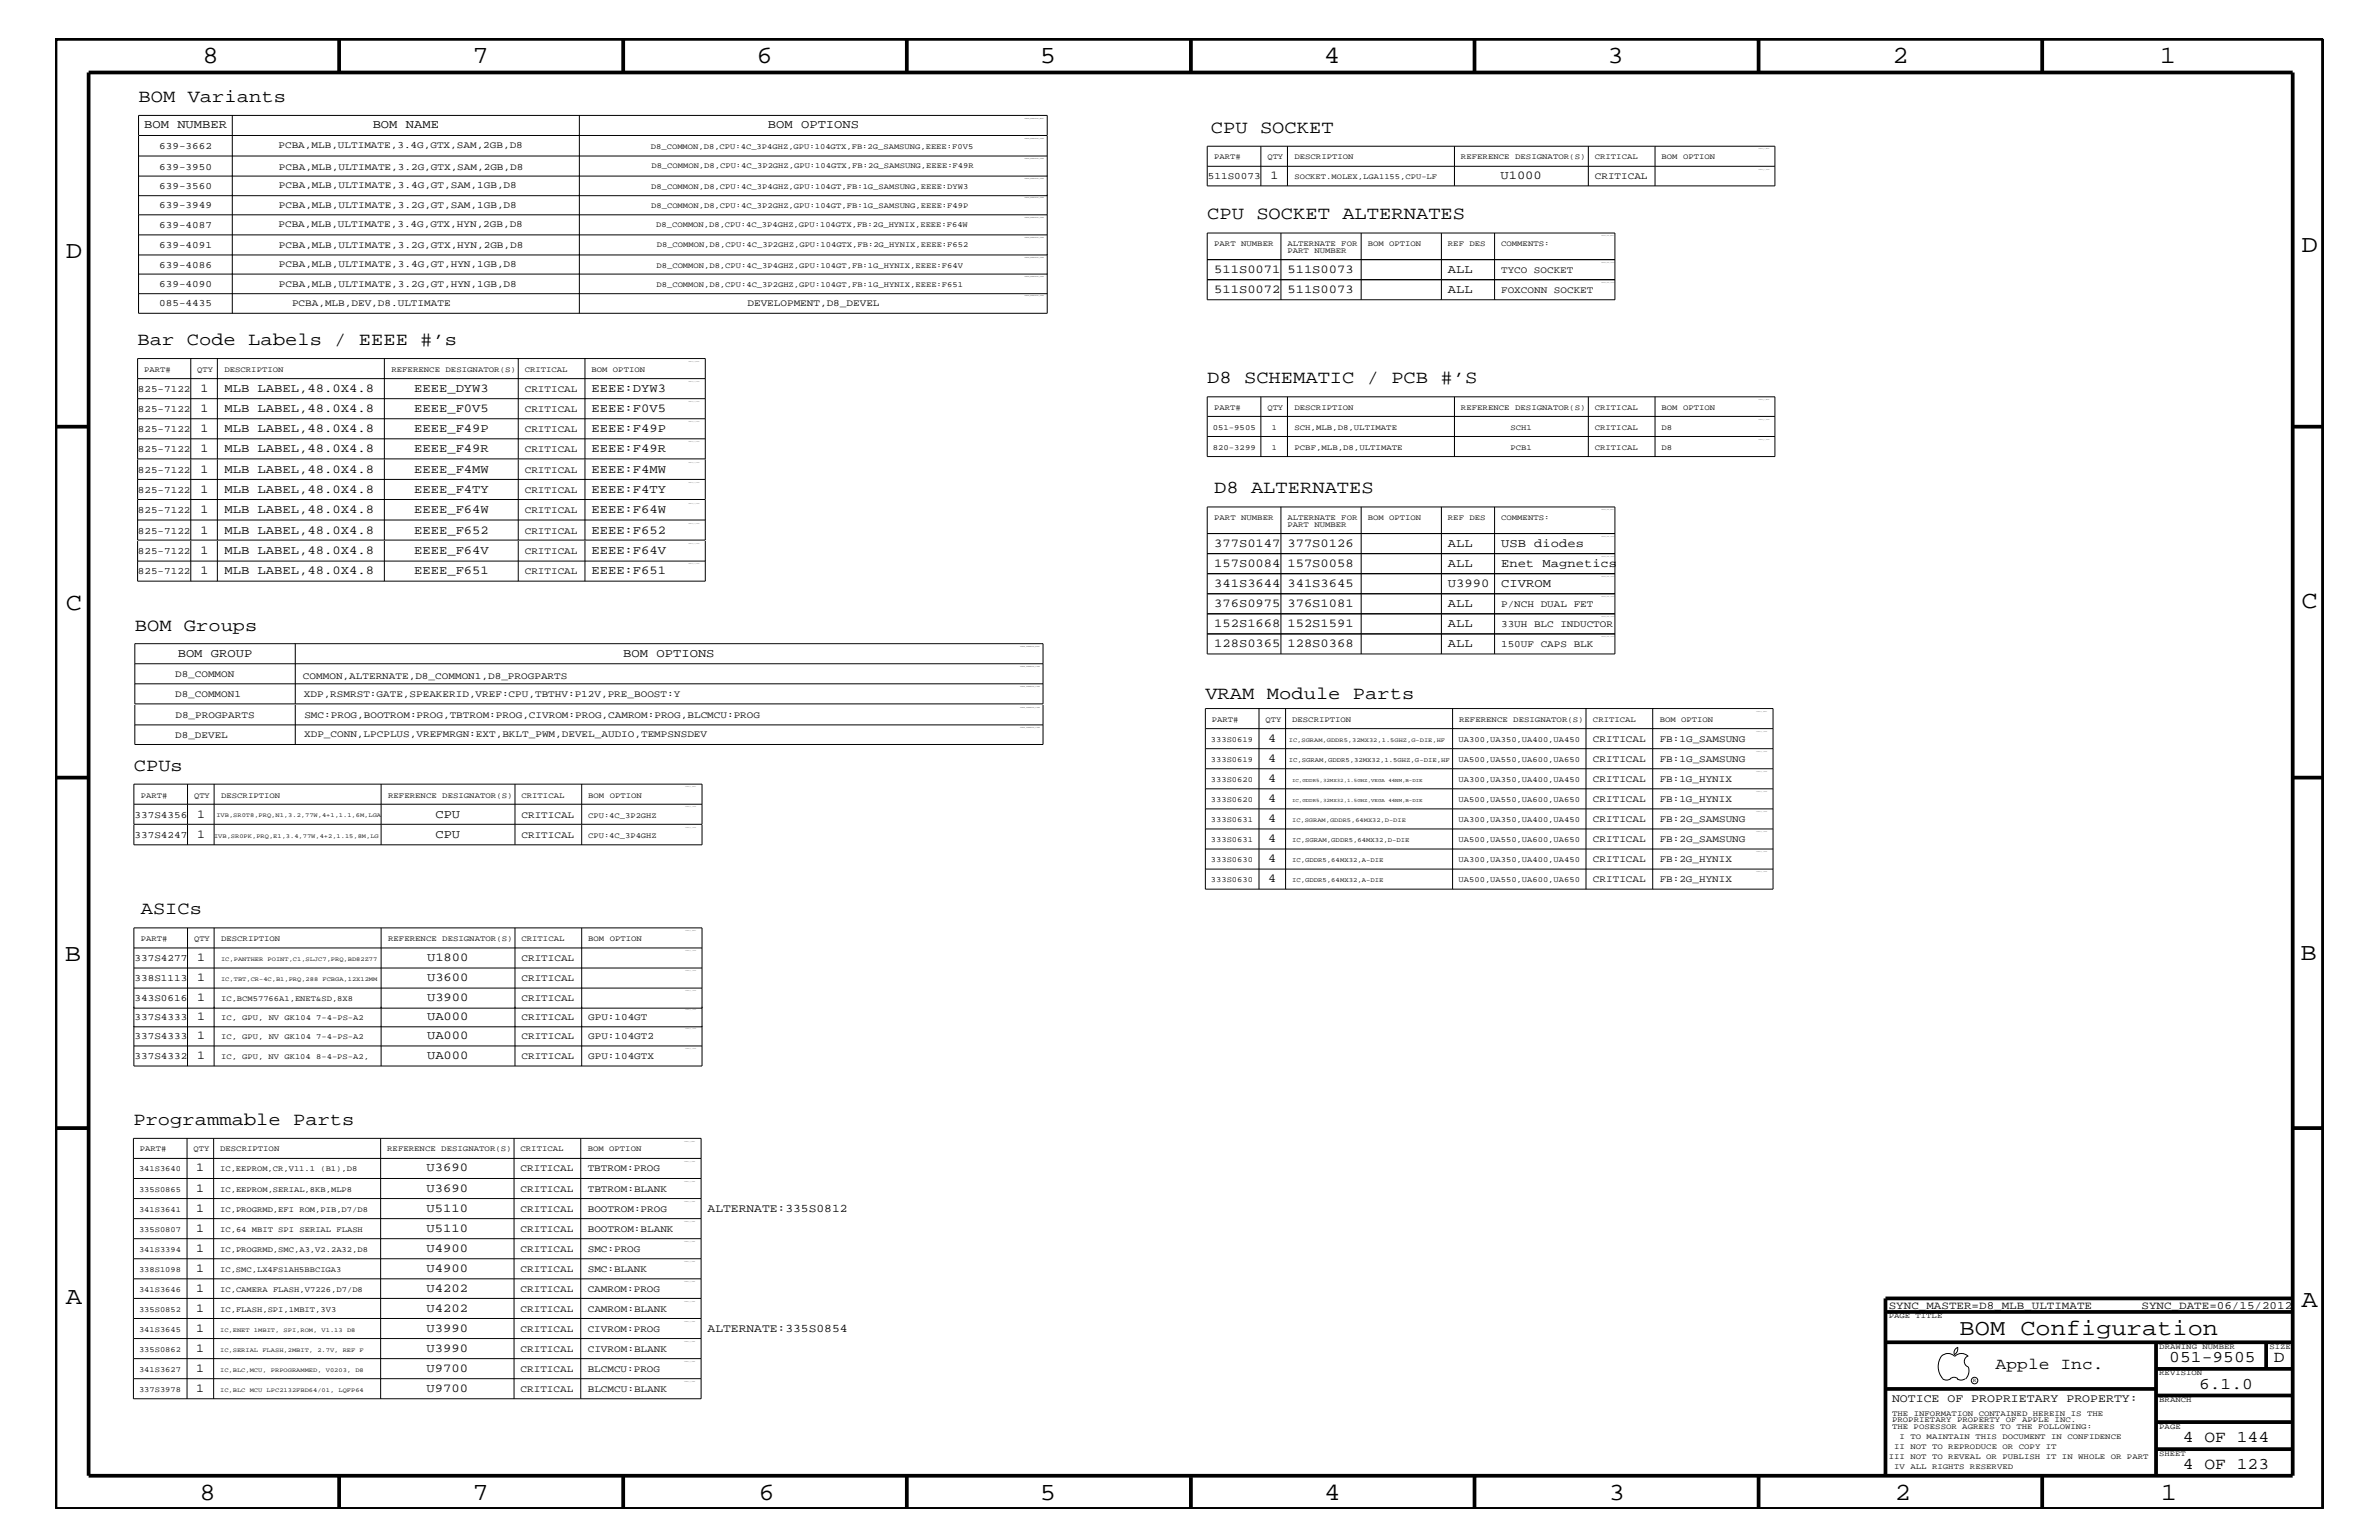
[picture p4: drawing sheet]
<svg xmlns="http://www.w3.org/2000/svg" width="432mm" height="279mm" viewBox="0 0 432 279" stroke-linecap="round" stroke-linejoin="round" font-family="sans-serif">
<defs><g id="words">
<g font-size="4.5">
<text x="36.7" y="11.5">8</text>
<text x="85.8" y="11.5">7</text>
<text x="137.3" y="11.5">6</text>
<text x="188.7" y="11.5">5</text>
<text x="240.3" y="11.5">4</text>
<text x="291.8" y="11.5">3</text>
<text x="343.5" y="11.5">2</text>
<text x="392" y="11.5">1</text>
<text x="11.9" y="46.8">D</text>
<text x="417.7" y="45.7">D</text>
<text x="11.9" y="110.6">C</text>
<text x="417.7" y="110.3">C</text>
<text x="11.8" y="174.3">B</text>
<text x="417.6" y="174.2">B</text>
<text x="11.9" y="236.7">A</text>
<text x="417.7" y="237.1">A</text>
<text x="36.2" y="272.1">8</text>
<text x="85.8" y="272.1">7</text>
<text x="137.7" y="272.1">6</text>
<text x="188.7" y="272.1">5</text>
<text x="240.4" y="272.1">4</text>
<text x="292" y="272.1">3</text>
<text x="343.9" y="272.1">2</text>
<text x="392.2" y="272.1">1</text>
</g>
<text font-size="4.1" x="355.7" y="242.3">BOM Configuration</text>
<g font-size="3.3">
<text x="25.1" y="18.5">BOM Variants</text>
<text x="219.8" y="24.1">CPU SOCKET</text>
<text x="219.1" y="39.8">CPU SOCKET ALTERNATES</text>
<text x="25" y="62.6">Bar Code Labels / EEEE #’s</text>
<text x="219.1" y="69.5">D8 SCHEMATIC / PCB #’S</text>
<text x="220.4" y="89.5">D8 ALTERNATES</text>
<text x="24.5" y="114.4">BOM Groups</text>
<text x="218.8" y="126.8">VRAM Module Parts</text>
<text x="24.3" y="139.8">CPUs</text>
<text x="25.6" y="165.9">ASICs</text>
<text x="24.2" y="204.1">Programmable Parts</text>
</g>
<g font-size="3">
<text x="362.2" y="248.4">Apple Inc.</text>
<text x="393.7" y="247.1">051-9505</text>
<text x="399.2" y="252">6.1.0</text>
<text x="412.7" y="247.1">D</text>
<text x="396.2" y="261.6">4 OF 144</text>
<text x="396.2" y="266.6">4 OF 123</text>
</g>
<g font-size="2.2">
<text x="26.2" y="23.3">BOM NUMBER</text>
<text x="67.6" y="23.3">BOM NAME</text>
<text x="139.4" y="23.3">BOM OPTIONS</text>
<text x="230.6" y="32.5">1</text>
<text x="272.3" y="32.5">U1000</text>
<text x="220.4" y="49.6">511S0071</text>
<text x="220.4" y="53.2">511S0072</text>
<text x="233.7" y="49.6">511S0073</text>
<text x="233.7" y="53.2">511S0073</text>
<text x="262.8" y="49.6">ALL</text>
<text x="262.8" y="53.2">ALL</text>
<text x="36.4" y="71.1">1</text>
<text x="40.7" y="71.1">MLB LABEL,48.0X4.8</text>
<text x="75.2" y="71.1">EEEE_DYW3</text>
<text x="107.4" y="71.1">EEEE:DYW3</text>
<text x="36.4" y="74.7">1</text>
<text x="40.7" y="74.7">MLB LABEL,48.0X4.8</text>
<text x="75.2" y="74.7">EEEE_F0V5</text>
<text x="107.4" y="74.7">EEEE:F0V5</text>
<text x="36.4" y="78.3">1</text>
<text x="36.4" y="82">1</text>
<text x="40.7" y="78.3">MLB LABEL,48.0X4.8</text>
<text x="40.7" y="82">MLB LABEL,48.0X4.8</text>
<text x="75.2" y="78.3">EEEE_F49P</text>
<text x="75.2" y="82">EEEE_F49R</text>
<text x="107.4" y="78.3">EEEE:F49P</text>
<text x="107.4" y="82">EEEE:F49R</text>
<text x="36.4" y="85.8">1</text>
<text x="36.4" y="89.4">1</text>
<text x="40.7" y="85.8">MLB LABEL,48.0X4.8</text>
<text x="40.7" y="89.4">MLB LABEL,48.0X4.8</text>
<text x="75.2" y="85.8">EEEE_F4MW</text>
<text x="75.2" y="89.4">EEEE_F4TY</text>
<text x="107.4" y="85.8">EEEE:F4MW</text>
<text x="107.4" y="89.4">EEEE:F4TY</text>
<text x="36.4" y="93.2">1</text>
<text x="40.7" y="93.2">MLB LABEL,48.0X4.8</text>
<text x="75.2" y="93.2">EEEE_F64W</text>
<text x="107.4" y="93.2">EEEE:F64W</text>
<text x="36.4" y="100.5">1</text>
<text x="36.4" y="96.8">1</text>
<text x="40.7" y="100.5">MLB LABEL,48.0X4.8</text>
<text x="40.7" y="96.8">MLB LABEL,48.0X4.8</text>
<text x="75.2" y="100.5">EEEE_F64V</text>
<text x="75.2" y="96.8">EEEE_F652</text>
<text x="107.4" y="100.5">EEEE:F64V</text>
<text x="107.4" y="96.8">EEEE:F652</text>
<text x="220.4" y="99.3">377S0147</text>
<text x="233.7" y="99.3">377S0126</text>
<text x="262.8" y="99.3">ALL</text>
<text x="272.5" y="99.3">USB diodes</text>
<text x="36.4" y="104.2">1</text>
<text x="40.7" y="104.2">MLB LABEL,48.0X4.8</text>
<text x="75.2" y="104.2">EEEE_F651</text>
<text x="107.4" y="104.2">EEEE:F651</text>
<text x="220.4" y="102.9">157S0084</text>
<text x="220.4" y="106.5">341S3644</text>
<text x="233.7" y="102.9">157S0058</text>
<text x="233.7" y="106.5">341S3645</text>
<text x="262.8" y="102.9">ALL</text>
<text x="262.8" y="106.5">U3990</text>
<text x="272.5" y="102.9">Enet Magnetics</text>
<text x="272.5" y="106.5">CIVROM</text>
<text x="220.4" y="113.7">152S1668</text>
<text x="220.4" y="110.2">376S0975</text>
<text x="233.7" y="113.7">152S1591</text>
<text x="233.7" y="110.2">376S1081</text>
<text x="262.8" y="113.7">ALL</text>
<text x="262.8" y="110.2">ALL</text>
<text x="32.3" y="119.2">BOM GROUP</text>
<text x="113.1" y="119.2">BOM OPTIONS</text>
<text x="220.4" y="117.4">128S0365</text>
<text x="233.7" y="117.4">128S0368</text>
<text x="262.8" y="117.4">ALL</text>
<text x="230.2" y="134.6">4</text>
<text x="230.2" y="138.3">4</text>
<text x="230.2" y="141.9">4</text>
<text x="35.8" y="148.4">1</text>
<text x="79" y="148.4">CPU</text>
<text x="230.2" y="145.6">4</text>
<text x="230.2" y="149.2">4</text>
<text x="35.8" y="152.1">1</text>
<text x="79" y="152.1">CPU</text>
<text x="230.2" y="152.9">4</text>
<text x="230.2" y="156.4">4</text>
<text x="230.2" y="160">4</text>
<text x="35.8" y="178">1</text>
<text x="35.8" y="174.4">1</text>
<text x="77.5" y="178">U3600</text>
<text x="77.5" y="174.4">U1800</text>
<text x="35.8" y="185">1</text>
<text x="35.8" y="181.6">1</text>
<text x="77.5" y="185">UA000</text>
<text x="77.5" y="181.6">U3900</text>
<text x="35.8" y="188.6">1</text>
<text x="77.5" y="188.6">UA000</text>
<text x="35.8" y="192.2">1</text>
<text x="77.5" y="192.2">UA000</text>
<text x="35.6" y="212.5">1</text>
<text x="77.4" y="212.5">U3690</text>
<text x="35.6" y="216.2">1</text>
<text x="35.6" y="219.8">1</text>
<text x="77.4" y="216.2">U3690</text>
<text x="77.4" y="219.8">U5110</text>
<text x="35.6" y="227.1">1</text>
<text x="35.6" y="223.5">1</text>
<text x="77.4" y="227.1">U4900</text>
<text x="77.4" y="223.5">U5110</text>
<text x="35.6" y="230.7">1</text>
<text x="77.4" y="230.7">U4900</text>
<text x="35.6" y="238">1</text>
<text x="35.6" y="234.4">1</text>
<text x="77.4" y="238">U4202</text>
<text x="77.4" y="234.4">U4202</text>
<text x="35.6" y="245.3">1</text>
<text x="35.6" y="241.7">1</text>
<text x="77.4" y="245.3">U3990</text>
<text x="77.4" y="241.7">U3990</text>
<text x="35.6" y="248.9">1</text>
<text x="77.4" y="248.9">U9700</text>
<text x="35.6" y="252.6">1</text>
<text x="77.4" y="252.6">U9700</text>
</g>
<g font-size="2.1">
<text x="128.4" y="219.8">ALTERNATE:335S0812</text>
<text x="128.4" y="241.7">ALTERNATE:335S0854</text>
<text x="343.4" y="254.4">NOTICE OF PROPRIETARY PROPERTY:</text>
</g>
<g font-size="2">
<text x="342.8" y="237.4">SYNC_MASTER=D8_MLB_ULTIMATE</text>
<text x="388.7" y="237.4">SYNC_DATE=06/15/2012</text>
</g>
<g font-size="1.8">
<text x="28.9" y="27.1">639-3662</text>
<text x="50.5" y="26.9">PCBA,MLB,ULTIMATE,3.4G,GTX,SAM,2GB,D8</text>
<text x="28.9" y="30.8">639-3950</text>
<text x="28.9" y="34.2">639-3560</text>
<text x="50.6" y="30.8">PCBA,MLB,ULTIMATE,3.2G,GTX,SAM,2GB,D8</text>
<text x="50.6" y="34.1">PCBA,MLB,ULTIMATE,3.4G,GT,SAM,1GB,D8</text>
<text x="219.2" y="32.5">511S0073</text>
<text x="289.5" y="32.5">CRITICAL</text>
<text x="28.9" y="37.8">639-3949</text>
<text x="28.9" y="41.4">639-4087</text>
<text x="50.5" y="41.2">PCBA,MLB,ULTIMATE,3.4G,GTX,HYN,2GB,D8</text>
<text x="50.6" y="37.8">PCBA,MLB,ULTIMATE,3.2G,GT,SAM,1GB,D8</text>
<text x="28.9" y="45.1">639-4091</text>
<text x="50.6" y="45.1">PCBA,MLB,ULTIMATE,3.2G,GTX,HYN,2GB,D8</text>
<text x="28.9" y="52.1">639-4090</text>
<text x="28.9" y="48.5">639-4086</text>
<text x="50.6" y="52.1">PCBA,MLB,ULTIMATE,3.2G,GT,HYN,1GB,D8</text>
<text x="50.6" y="48.5">PCBA,MLB,ULTIMATE,3.4G,GT,HYN,1GB,D8</text>
<text x="272.5" y="49.6">TYCO SOCKET</text>
<text x="272.5" y="53.2">FOXCONN SOCKET</text>
<text x="28.9" y="55.6">085-4435</text>
<text x="53" y="55.5">PCBA,MLB,DEV,D8.ULTIMATE</text>
<text x="135.7" y="55.6">DEVELOPMENT,D8_DEVEL</text>
<text x="25" y="71.1">825-7122</text>
<text x="95.2" y="71.1">CRITICAL</text>
<text x="25" y="74.7">825-7122</text>
<text x="95.2" y="74.7">CRITICAL</text>
<text x="25" y="78.3">825-7122</text>
<text x="25" y="82">825-7122</text>
<text x="95.2" y="78.3">CRITICAL</text>
<text x="95.2" y="82">CRITICAL</text>
<text x="25" y="85.8">825-7122</text>
<text x="25" y="89.4">825-7122</text>
<text x="95.2" y="89.4">CRITICAL</text>
<text x="95.3" y="85.8">CRITICAL</text>
<text x="25" y="93.2">825-7122</text>
<text x="95.2" y="93.2">CRITICAL</text>
<text x="25" y="100.5">825-7122</text>
<text x="25" y="96.8">825-7122</text>
<text x="95.2" y="96.8">CRITICAL</text>
<text x="95.3" y="100.5">CRITICAL</text>
<text x="25" y="104.2">825-7122</text>
<text x="95.3" y="104.2">CRITICAL</text>
<text x="272.5" y="113.7">33UH BLC INDUCTOR</text>
<text x="272.5" y="110.2">P/NCH DUAL FET</text>
<text x="272.5" y="117.4">150UF CAPS BLK</text>
<text x="31.8" y="122.9">D8_COMMON</text>
<text x="55" y="123.1">COMMON,ALTERNATE,D8_COMMON1,D8_PROGPARTS</text>
<text x="31.8" y="126.5">D8_COMMON1</text>
<text x="31.8" y="130.2">D8_PROGPARTS</text>
<text x="55.2" y="126.5">XDP,RSMRST:GATE,SPEAKERID,VREF:CPU,TBTHV:P12V,PRE_BOOST:Y</text>
<text x="55.2" y="130.2">SMC:PROG,BOOTROM:PROG,TBTROM:PROG,CIVROM:PROG,CAMROM:PROG,BLCMCU:PROG</text>
<text x="31.8" y="133.9">D8_DEVEL</text>
<text x="55.2" y="133.6">XDP_CONN,LPCPLUS,VREFMRGN:EXT,BKLT_PWM,DEVEL_AUDIO,TEMPSNSDEV</text>
<text x="289.1" y="134.6">CRITICAL</text>
<text x="301.2" y="134.6">FB:1G_SAMSUNG</text>
<text x="289.1" y="138.3">CRITICAL</text>
<text x="289.1" y="141.9">CRITICAL</text>
<text x="301.2" y="138.3">FB:1G_SAMSUNG</text>
<text x="301.2" y="141.9">FB:1G_HYNIX</text>
<text x="24.4" y="148.4">337S4356</text>
<text x="94.7" y="148.4">CRITICAL</text>
<text x="289.1" y="145.6">CRITICAL</text>
<text x="289.1" y="149.2">CRITICAL</text>
<text x="301.2" y="145.6">FB:1G_HYNIX</text>
<text x="301.2" y="149.2">FB:2G_SAMSUNG</text>
<text x="24.4" y="152.1">337S4247</text>
<text x="94.7" y="152.1">CRITICAL</text>
<text x="289.1" y="152.9">CRITICAL</text>
<text x="301.2" y="152.9">FB:2G_SAMSUNG</text>
<text x="289.1" y="156.4">CRITICAL</text>
<text x="289.1" y="160">CRITICAL</text>
<text x="301.2" y="156.4">FB:2G_HYNIX</text>
<text x="301.2" y="160">FB:2G_HYNIX</text>
<text x="24.4" y="174.4">337S4277</text>
<text x="24.4" y="178">338S1113</text>
<text x="94.7" y="174.4">CRITICAL</text>
<text x="94.7" y="178">CRITICAL</text>
<text x="24.4" y="185">337S4333</text>
<text x="24.4" y="181.6">343S0616</text>
<text x="94.7" y="185">CRITICAL</text>
<text x="94.7" y="181.6">CRITICAL</text>
<text x="106.8" y="185">GPU:104GT</text>
<text x="24.4" y="188.6">337S4333</text>
<text x="94.7" y="188.6">CRITICAL</text>
<text x="106.8" y="188.6">GPU:104GT2</text>
<text x="24.4" y="192.2">337S4332</text>
<text x="94.7" y="192.2">CRITICAL</text>
<text x="106.8" y="192.2">GPU:104GTX</text>
<text x="94.5" y="212.5">CRITICAL</text>
<text x="106.7" y="212.5">TBTROM:PROG</text>
<text x="94.5" y="216.2">CRITICAL</text>
<text x="94.5" y="219.8">CRITICAL</text>
<text x="106.7" y="216.2">TBTROM:BLANK</text>
<text x="106.7" y="219.8">BOOTROM:PROG</text>
<text x="94.5" y="227.1">CRITICAL</text>
<text x="94.5" y="223.5">CRITICAL</text>
<text x="106.7" y="223.5">BOOTROM:BLANK</text>
<text x="106.7" y="227.1">SMC:PROG</text>
<text x="94.5" y="230.7">CRITICAL</text>
<text x="106.7" y="230.7">SMC:BLANK</text>
<text x="94.5" y="238">CRITICAL</text>
<text x="94.5" y="234.4">CRITICAL</text>
<text x="106.7" y="238">CAMROM:BLANK</text>
<text x="106.7" y="234.4">CAMROM:PROG</text>
<text x="94.5" y="245.3">CRITICAL</text>
<text x="94.5" y="241.7">CRITICAL</text>
<text x="106.7" y="245.3">CIVROM:BLANK</text>
<text x="106.7" y="241.7">CIVROM:PROG</text>
<text x="94.5" y="248.9">CRITICAL</text>
<text x="106.7" y="248.9">BLCMCU:PROG</text>
<text x="94.5" y="252.6">CRITICAL</text>
<text x="106.7" y="252.6">BLCMCU:BLANK</text>
</g>
<g font-size="1.4">
<text x="118.2" y="27">D8_COMMON,D8,CPU:4C_3P4GHZ,GPU:104GTX,FB:2G_SAMSUNG,EEEE:F0V5</text>
<text x="220.4" y="28.9">PART#</text>
<text x="230" y="28.9">QTY</text>
<text x="234.9" y="28.9">DESCRIPTION</text>
<text x="265.2" y="28.9">REFERENCE DESIGNATOR(S)</text>
<text x="289.5" y="28.9">CRITICAL</text>
<text x="301.6" y="28.9">BOM OPTION</text>
<text x="118.2" y="34.2">D8_COMMON,D8,CPU:4C_3P4GHZ,GPU:104GT,FB:1G_SAMSUNG,EEEE:DYW3</text>
<text x="118.2" y="30.5">D8_COMMON,D8,CPU:4C_3P2GHZ,GPU:104GTX,FB:2G_SAMSUNG,EEEE:F49R</text>
<text x="234.9" y="32.5">SOCKET.MOLEX,LGA1155,CPU-LF</text>
<text x="118.2" y="37.8">D8_COMMON,D8,CPU:4C_3P2GHZ,GPU:104GT,FB:1G_SAMSUNG,EEEE:F49P</text>
<text x="119.1" y="41.3">D8_COMMON,D8,CPU:4C_3P4GHZ,GPU:104GTX,FB:2G_HYNIX,EEEE:F64W</text>
<text x="119.2" y="44.8">D8_COMMON,D8,CPU:4C_3P2GHZ,GPU:104GTX,FB:2G_HYNIX,EEEE:F652</text>
<text x="220.4" y="44.6">PART NUMBER</text>
<text x="233.7" y="45.9">PART NUMBER</text>
<text x="233.7" y="44.6">ALTERNATE FOR</text>
<text x="248.2" y="44.6">BOM OPTION</text>
<text x="262.8" y="44.6">REF DES</text>
<text x="272.5" y="44.6">COMMENTS:</text>
<text x="119.2" y="52.1">D8_COMMON,D8,CPU:4C_3P2GHZ,GPU:104GT,FB:1G_HYNIX,EEEE:F651</text>
<text x="119.2" y="48.5">D8_COMMON,D8,CPU:4C_3P4GHZ,GPU:104GT,FB:1G_HYNIX,EEEE:F64V</text>
<text x="26.2" y="67.5">PART#</text>
<text x="35.8" y="67.5">QTY</text>
<text x="40.7" y="67.5">DESCRIPTION</text>
<text x="71" y="67.5">REFERENCE DESIGNATOR(S)</text>
<text x="95.2" y="67.5">CRITICAL</text>
<text x="107.4" y="67.5">BOM OPTION</text>
<text x="220.4" y="74.4">PART#</text>
<text x="230" y="74.4">QTY</text>
<text x="234.9" y="74.4">DESCRIPTION</text>
<text x="265.2" y="74.4">REFERENCE DESIGNATOR(S)</text>
<text x="289.5" y="74.4">CRITICAL</text>
<text x="301.6" y="74.4">BOM OPTION</text>
<text x="220.1" y="78">051-9505</text>
<text x="220.1" y="81.6">820-3299</text>
<text x="230.8" y="78">1</text>
<text x="230.8" y="81.6">1</text>
<text x="234.9" y="78">SCH,MLB,D8,ULTIMATE</text>
<text x="234.9" y="81.6">PCBF,MLB,D8,ULTIMATE</text>
<text x="274.2" y="81.6">PCB1</text>
<text x="274.2" y="78">SCH1</text>
<text x="289.5" y="78">CRITICAL</text>
<text x="289.5" y="81.6">CRITICAL</text>
<text x="301.6" y="81.6">D8</text>
<text x="301.6" y="78">D8</text>
<text x="220.4" y="94.3">PART NUMBER</text>
<text x="233.7" y="95.6">PART NUMBER</text>
<text x="233.7" y="94.3">ALTERNATE FOR</text>
<text x="248.2" y="94.3">BOM OPTION</text>
<text x="262.8" y="94.3">REF DES</text>
<text x="272.5" y="94.3">COMMENTS:</text>
<text x="220" y="131">PART#</text>
<text x="229.7" y="131">QTY</text>
<text x="234.5" y="131">DESCRIPTION</text>
<text x="264.8" y="131">REFERENCE DESIGNATOR(S)</text>
<text x="289.1" y="131">CRITICAL</text>
<text x="301.2" y="131">BOM OPTION</text>
<text x="219.8" y="134.6">333S0619</text>
<text x="264.8" y="134.6">UA300,UA350,UA400,UA450</text>
<text x="219.8" y="138.3">333S0619</text>
<text x="219.8" y="141.9">333S0620</text>
<text x="264.8" y="138.3">UA500,UA550,UA600,UA650</text>
<text x="264.8" y="141.9">UA300,UA350,UA400,UA450</text>
<text x="25.6" y="144.7">PART#</text>
<text x="35.2" y="144.7">QTY</text>
<text x="40.1" y="144.7">DESCRIPTION</text>
<text x="70.4" y="144.7">REFERENCE DESIGNATOR(S)</text>
<text x="94.7" y="144.7">CRITICAL</text>
<text x="106.8" y="148.4">CPU:4C_3P2GHZ</text>
<text x="106.8" y="144.7">BOM OPTION</text>
<text x="219.8" y="145.6">333S0620</text>
<text x="219.8" y="149.2">333S0631</text>
<text x="264.8" y="145.6">UA500,UA550,UA600,UA650</text>
<text x="264.8" y="149.2">UA300,UA350,UA400,UA450</text>
<text x="106.8" y="152.1">CPU:4C_3P4GHZ</text>
<text x="219.8" y="152.9">333S0631</text>
<text x="264.8" y="152.9">UA500,UA550,UA600,UA650</text>
<text x="219.8" y="156.4">333S0630</text>
<text x="219.8" y="160">333S0630</text>
<text x="264.8" y="156.4">UA300,UA350,UA400,UA450</text>
<text x="264.8" y="160">UA500,UA550,UA600,UA650</text>
<text x="25.6" y="170.7">PART#</text>
<text x="35.2" y="170.7">QTY</text>
<text x="40.1" y="170.7">DESCRIPTION</text>
<text x="70.4" y="170.7">REFERENCE DESIGNATOR(S)</text>
<text x="94.7" y="170.7">CRITICAL</text>
<text x="106.8" y="170.7">BOM OPTION</text>
<text x="40.1" y="185">IC, GPU, NV GK104 7-4-PS-A2</text>
<text x="40.1" y="181.6">IC,BCM57766A1,ENET&amp;SD,8X8</text>
<text x="40.1" y="188.6">IC, GPU, NV GK104 7-4-PS-A2</text>
<text x="40.1" y="192.2">IC, GPU, NV GK104 8-4-PS-A2,</text>
<text x="25.4" y="208.9">PART#</text>
<text x="35.1" y="208.9">QTY</text>
<text x="40" y="208.9">DESCRIPTION</text>
<text x="70.3" y="208.9">REFERENCE DESIGNATOR(S)</text>
<text x="94.5" y="208.9">CRITICAL</text>
<text x="106.7" y="208.9">BOM OPTION</text>
<text x="25.2" y="212.5">341S3640</text>
<text x="40" y="212.5">IC,EEPROM,CR,V11.1 (B1),D8</text>
<text x="25.2" y="216.2">335S0865</text>
<text x="25.2" y="219.8">341S3641</text>
<text x="40" y="216.2">IC,EEPROM,SERIAL,8KB,MLP8</text>
<text x="40" y="219.8">IC,PROGRMD,EFI ROM,PIB,D7/D8</text>
<text x="25.2" y="227.1">341S3394</text>
<text x="25.2" y="223.5">335S0807</text>
<text x="40" y="227.1">IC,PROGRMD,SMC,A3,V2.2A32,D8</text>
<text x="40" y="223.5">IC,64 MBIT SPI SERIAL FLASH</text>
<text x="25.2" y="230.7">338S1098</text>
<text x="40" y="230.7">IC,SMC,LX4FS1AH5BBCIGA3</text>
<text x="25.2" y="238">335S0852</text>
<text x="25.2" y="234.4">341S3646</text>
<text x="40" y="238">IC,FLASH,SPI,1MBIT,3V3</text>
<text x="40" y="234.4">IC,CAMERA FLASH,V7226,D7/D8</text>
<text x="342.8" y="239.2">PAGE TITLE</text>
<text x="25.2" y="245.3">335S0862</text>
<text x="25.2" y="241.7">341S3645</text>
<text x="391.9" y="244.7">DRAWING NUMBER</text>
<text x="411.9" y="244.7">SIZE</text>
<text x="25.2" y="248.9">341S3627</text>
<text x="391.9" y="249.5">REVISION</text>
<text x="25.2" y="252.6">337S3978</text>
<text x="343.4" y="256.8">THE INFORMATION CONTAINED HEREIN IS THE</text>
<text x="391.9" y="254.4">BRANCH</text>
<text x="343.4" y="258">PROPRIETARY PROPERTY OF APPLE INC.</text>
<text x="343.4" y="259.3">THE POSESSOR AGREES TO THE FOLLOWING:</text>
<text x="343.8" y="262.9">II NOT TO REPRODUCE OR COPY IT</text>
<text x="344.8" y="261.1">I TO MAINTAIN THIS DOCUMENT IN CONFIDENCE</text>
<text x="391.9" y="259.3">PAGE</text>
<text x="342.8" y="264.7">III NOT TO REVEAL OR PUBLISH IT IN WHOLE OR PART</text>
<text x="343.8" y="266.6">IV ALL RIGHTS RESERVED</text>
<text x="391.9" y="264.1">SHEET</text>
</g>
<g font-size="1.2">
<text x="233.9" y="138.3">IC,SGRAM,GDDR5,32MX32,1.5GHZ,G-DIE,HF</text>
<text x="234.5" y="152.9">IC,SGRAM,GDDR5,64MX32,D-DIE</text>
<text x="234.5" y="156.4">IC,GDDR5,64MX32,A-DIE</text>
<text x="234.5" y="160">IC,GDDR5,64MX32,A-DIE</text>
</g>
<g font-size="1.1">
<text x="233.9" y="134.6">IC,SGRAM,GDDR5,32MX32,1.5GHZ,G-DIE,HF</text>
<text x="39.3" y="148.2">IVB,SR0T8,PRQ,N1,3.2,77W,4+1,1.1,6M,LGA</text>
<text x="234.5" y="149.2">IC,SGRAM,GDDR5,64MX32,D-DIE</text>
<text x="38.9" y="152.1">IVB,SR0PK,PRQ,E1,3.4,77W,4+2,1.15,8M,LG</text>
<text x="40.1" y="178">IC,TBT,CR-4C,B1,PRQ,288 FCBGA,12X12MM</text>
<text x="40.1" y="174.4">IC,PANTHER POINT,C1,SLJC7,PRQ,BD82Z77</text>
<text x="40" y="245.3">IC,SERIAL FLASH,2MBIT, 2.7V, REF F</text>
<text x="40" y="241.7">IC,ENET 1MBIT, SPI,ROM, V1.13 D8</text>
<text x="40" y="248.9">IC,BLC,MCU, PRPOGRAMMED, V0203, D8</text>
<text x="40" y="252.6">IC,BLC MCU LPC2132FBD64/01, LQFP64</text>
</g>
<text font-size="1" x="358.1" y="250.7">R</text>
<g font-size=".9">
<text x="234.5" y="141.9">IC,GDDR5,32MX32,1.5GHZ,VEGA 44NM,B-DIE</text>
<text x="234.5" y="145.6">IC,GDDR5,32MX32,1.5GHZ,VEGA 44NM,B-DIE</text>
</g>
<g font-size=".3">
<text x="185.9" y="21.5">TABLE_BOMGROUP_HEAD</text>
<text x="185.9" y="25.3">TABLE_BOMGROUP_ITEM</text>
<text x="185.9" y="28.9">TABLE_BOMGROUP_ITEM</text>
<text x="185.9" y="32.5">TABLE_BOMGROUP_ITEM</text>
<text x="185.9" y="35.9">TABLE_BOMGROUP_ITEM</text>
<text x="185.9" y="39.6">TABLE_BOMGROUP_ITEM</text>
<text x="185.9" y="46.8">TABLE_BOMGROUP_ITEM</text>
<text x="185.9" y="43.2">TABLE_BOMGROUP_ITEM</text>
<text x="185.9" y="53.8">TABLE_BOMGROUP_ITEM</text>
<text x="185.9" y="50.2">TABLE_BOMGROUP_ITEM</text>
<text x="185.2" y="117.4">TABLE_BOMGROUP_HEAD</text>
<text x="185.2" y="121">TABLE_BOMGROUP_ITEM</text>
<text x="185.2" y="124.7">TABLE_BOMGROUP_ITEM</text>
<text x="185.2" y="128.5">TABLE_BOMGROUP_ITEM</text>
<text x="185.2" y="132.1">TABLE_BOMGROUP_ITEM</text>
</g>
</g></defs>
<g fill="none" stroke="#000" stroke-width=".18">
<path d="M25.1 35.5h165M25.1 20.9h165v3.7h-165zM25.1 24.7v32.1h165v-32.1M25.1 28.3h165M25.1 31.9h165M25.1 39h165M42.2 20.9v3.7M42.2 24.7v32.1M105.2 20.9v3.7M105.2 24.7v32.1M219.1 26.5h103.1v7.2h-103.1zM219.1 30.2h103.1"/>
<path d="M228.9 26.5v7.2M233.7 26.5v7.2M264 26.5v7.2M288.3 26.5v7.2M300.4 26.5v7.2M25.1 49.7h165M25.1 46.3h165M25.1 53.3h165M25.1 42.6h165M219.1 42.3h74v12.1h-74zM219.1 50.7h74M219.1 47.1h74"/>
<path d="M232.5 42.3v12.1M247.1 42.3v12.1M261.6 42.3v12.1M271.3 42.3v12.1M25 65.1h103v18.2h-103zM25 76h103M25 68.7h103M25 72.3h103M25 79.6h103M34.6 65.1v18.2M39.5 65.1v18.2M69.8 65.1v18.2"/>
<path d="M94.1 65.1v18.2M106.2 65.1v18.2M219.1 72h103.1v10.8h-103.1zM219.1 75.6h103.1M219.1 79.2h103.1M228.9 72v10.8M233.7 72v10.8M264 72v10.8M288.3 72v10.8M300.4 72v10.8M25 94.3h103M25 83.3v7.3h103v-7.3"/>
<path d="M25 90.7v7.3h103v-7.3M25 98.2v7.2h103v-7.2M25 87h103M34.6 83.3v7.3M34.6 90.7v7.3M34.6 98.2v7.2M39.5 83.3v7.3M39.5 90.7v7.3M39.5 98.2v7.2M69.8 83.3v7.3M69.8 90.7v7.3M69.8 98.2v7.2"/>
<path d="M94.1 83.3v7.3M94.1 90.7v7.3M94.1 98.2v7.2M106.2 83.3v7.3M106.2 90.7v7.3M106.2 98.2v7.2M219.1 92h74v26.6h-74zM219.1 96.8h74M232.5 92v26.6M247.1 92v26.6M261.6 92v26.6M271.3 92v26.6"/>
<path d="M24.5 116.8h164.8v10.9h-164.8zM25 101.8h103M53.6 116.8v10.9M219.1 111.4h74M219.1 107.7h74M219.1 104.1h74M219.1 115h74M219.1 100.4h74M24.5 131.5h164.8M24.5 127.9v7.2h164.8v-7.2M24.5 120.4h164.8M24.5 124.1h164.8"/>
<path d="M53.6 127.9v7.2M218.8 128.6h103v32.7h-103zM218.8 132.2h103M218.8 135.8h103M218.8 139.5h103M228.5 128.6v32.7M233.3 128.6v32.7M263.7 128.6v32.7M287.9 128.6v32.7M300 128.6v32.7M24.3 142.3h103.1v7.2h-103.1zM24.3 149.6v3.7h103.1v-3.7"/>
<path d="M24.3 145.9h103.1M34 142.3v7.2M34 149.6v3.7M38.9 142.3v7.2M38.9 149.6v3.7M69.2 142.3v7.2M69.2 149.6v3.7M93.5 142.3v7.2M93.5 149.6v3.7M105.6 142.3v7.2M105.6 149.6v3.7M218.8 154h103"/>
<path d="M218.8 150.4h103M218.8 143.1h103M218.8 146.8h103M218.8 157.7h103M24.3 175.6h103.1M24.3 168.3h103.1v25.1h-103.1zM24.3 179.3h103.1M24.3 172h103.1M34 168.3v25.1M38.9 168.3v25.1M69.2 168.3v25.1M93.5 168.3v25.1"/>
<path d="M105.6 168.3v25.1M24.3 182.9h103.1M24.3 186.3h103.1M24.3 189.8h103.1M24.2 206.5h103.1v47.3h-103.1zM24.2 217.5h103.1M24.2 210.2h103.1M24.2 213.8h103.1M34 206.5v47.3M38.8 206.5v47.3M69.1 206.5v47.3M93.3 206.5v47.3"/>
<path d="M105.4 206.5v47.3M24.2 221.1h103.1M24.2 224.7h103.1M24.2 228.4h103.1M24.2 232h103.1M24.2 235.6h103.1M24.2 239.2h103.1M24.2 250.1h103.1M24.2 242.9h103.1M24.2 246.5h103.1M352.3 246.1a1.72 1.72 0 0 1 2.5 0 1.69 1.69 0 0 1 2.4 0M352.4 246a3.2 3.2 0 0 0 .4 4.3l.8 .1 .4-.2"/>
<path d="M354 250.2l.7-.3 .7 .3M355.2 250.2l.7 .2 .7-.2M355.3 244.4v.3a1.18 1.18 0 0 1-.6 1.1M355.4 244.4a.99 .99 0 0 0-.6 1.4M357.2 246a1.04 1.04 0 0 0-.7 1 1.04 1.04 0 0 0 .7 1M357.3 248l.1 .7a2.11 2.11 0 0 1-.6 1.5"/>
<circle cx="358.4" cy="250.5" r=".59"/>
</g>
<g fill="none" stroke="#000" stroke-width=".68" stroke-linecap="butt">
<path d="M10.1 7.1h411.5v266.7h-411.5zM16.1 13.2h400v254.5h-400zM61.6 7.1v6.1M113.1 7.1v6.1M164.6 7.1v6.1M216.2 7.1v6.1M267.6 7.1v6.1M319.2 7.1v6.1M370.7 7.1v6.1M10.1 77.4h6M416.1 77.4h5.5M10.1 141.1h6"/>
<path d="M416.1 141.1h5.5M10.1 204.7h6M416.1 204.7h5.5M342.2 238h73.9M416.1 235.6h-73.9v32.1M342.2 243.5h73.9M342.2 252h49.1M391.3 248.4h24.8M391.3 243.5v24.2M391.3 258h24.8M391.3 253.2h24.8M411.3 243.5v4.9"/>
<path d="M61.6 267.7v6.1M113.1 267.7v6.1M164.6 267.7v6.1M216.2 268v5.8M267.6 267.7v6.1M319.2 267.7v6.1M370.7 267.7v6.1M391.3 262.9h24.8"/>
</g>
<use href="#words"/>
</svg>
